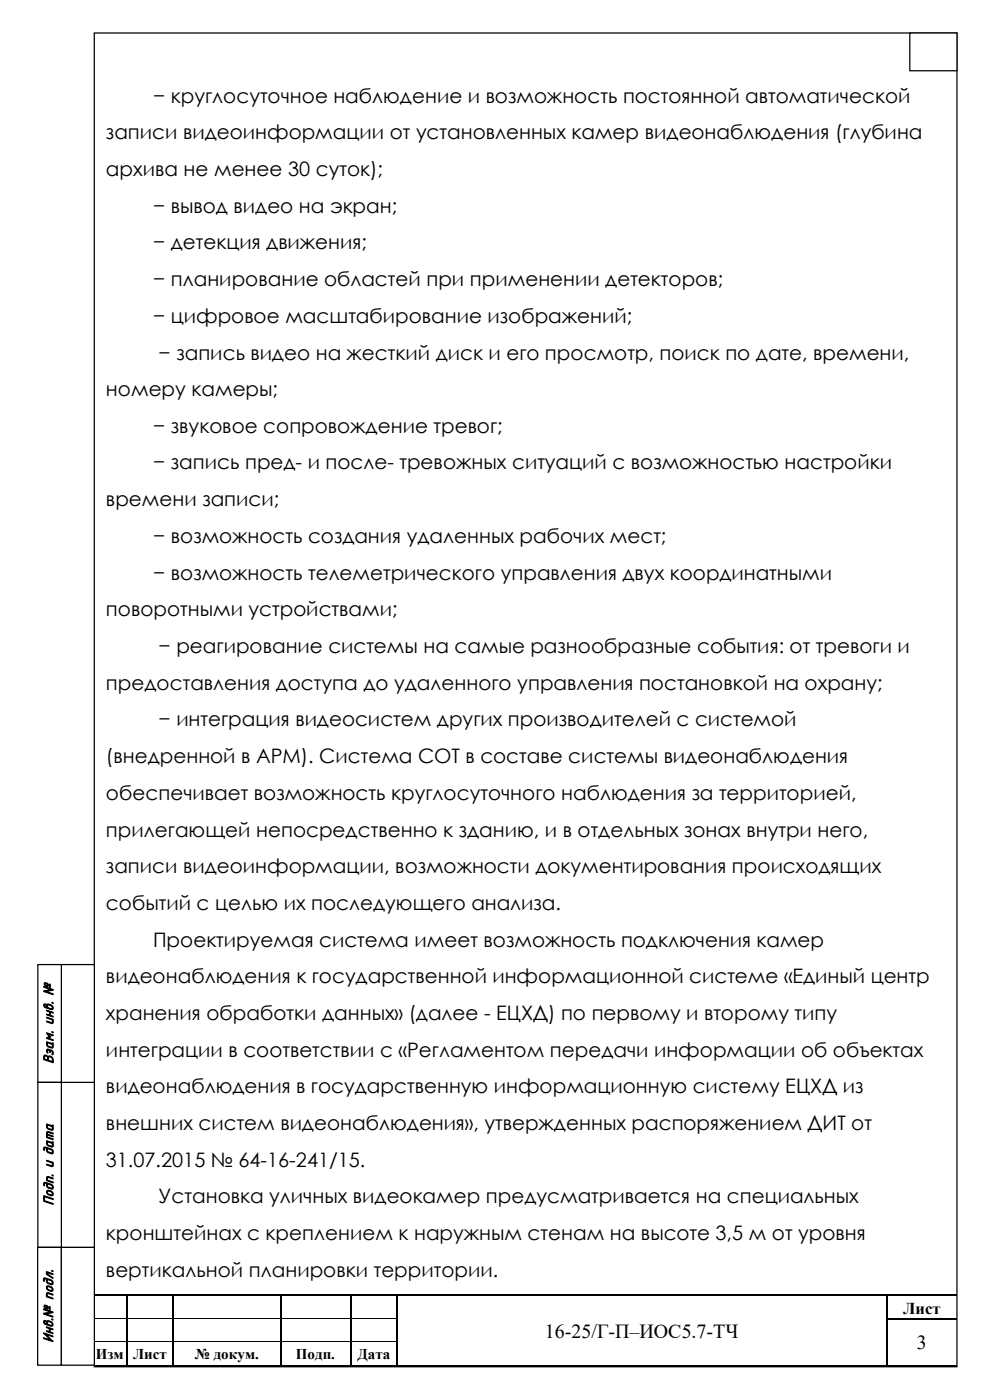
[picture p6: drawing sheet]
<svg xmlns="http://www.w3.org/2000/svg" width="210mm" height="297mm" viewBox="0 0 210 297" stroke-linecap="round" stroke-linejoin="round" font-family="sans-serif">
<defs><g id="words">
<g font-size="4.2">
<text x="32.5" y="21.8">− круглосуточное наблюдение и возможность постоянной автоматической</text>
<text x="22.5" y="29.5">записи видеоинформации от установленных камер видеонаблюдения (глубина</text>
<text x="22.5" y="37.3">архива не менее 30 суток);</text>
<text x="32.5" y="45.1">− вывод видео на экран;</text>
<text x="32.5" y="52.9">− детекция движения;</text>
<text x="32.5" y="60.7">− планирование областей при применении детекторов;</text>
<text x="32.5" y="68.5">− цифровое масштабирование изображений;</text>
<text x="33.7" y="76.3">− запись видео на жесткий диск и его просмотр, поиск по дате, времени,</text>
<text x="22.5" y="84.1">номеру камеры;</text>
<text x="32.5" y="91.9">− звуковое сопровождение тревог;</text>
<text x="32.5" y="99.6">− запись пред- и после- тревожных ситуаций с возможностью настройки</text>
<text x="22.5" y="107.4">времени записи;</text>
<text x="32.5" y="115.2">− возможность создания удаленных рабочих мест;</text>
<text x="32.5" y="123">− возможность телеметрического управления двух координатными</text>
<text x="22.5" y="130.8">поворотными устройствами;</text>
<text x="33.7" y="138.6">− реагирование системы на самые разнообразные события: от тревоги и</text>
<text x="22.5" y="146.3">предоставления доступа до удаленного управления постановкой на охрану;</text>
<text x="33.7" y="154.1">− интеграция видеосистем других производителей с системой</text>
<text x="22.5" y="161.9">(внедренной в АРМ). Система СОТ в составе системы видеонаблюдения</text>
<text x="22.5" y="169.7">обеспечивает возможность круглосуточного наблюдения за территорией,</text>
<text x="22.5" y="177.5">прилегающей непосредственно к зданию, и в отдельных зонах внутри него,</text>
<text x="22.5" y="185.3">записи видеоинформации, возможности документирования происходящих</text>
<text x="22.5" y="193">событий с целью их последующего анализа.</text>
<text x="32.5" y="200.8">Проектируемая система имеет возможность подключения камер</text>
<text x="22.5" y="208.6">видеонаблюдения к государственной информационной системе «Единый центр</text>
<text x="22.5" y="216.4">хранения обработки данных» (далее - ЕЦХД) по первому и второму типу</text>
<text x="22.5" y="224.2">интеграции в соответствии с «Регламентом передачи информации об объектах</text>
<text x="22.5" y="232">видеонаблюдения в государственную информационную систему ЕЦХД из</text>
<text x="22.5" y="239.8">внешних систем видеонаблюдения», утвержденных распоряжением ДИТ от</text>
<text x="22.5" y="247.6">31.07.2015 № 64-16-241/15.</text>
<text x="33.7" y="255.4">Установка уличных видеокамер предусматривается на специальных</text>
<text x="22.5" y="263.1">кронштейнах с креплением к наружным стенам на высоте 3,5 м от уровня</text>
<text x="22.5" y="270.9">вертикальной планировки территории.</text>
<text x="115.6" y="283.8">16-25/Г-П–ИОС5.7-ТЧ</text>
<text x="194.5" y="286.3">3</text>
</g>
<text font-size="3.5" x="191.6" y="278.9">Лист</text>
<g font-size="3.3">
<text x="11.3" y="225.7" transform="rotate(-90 11.3 225.7)">Взам. инв. №</text>
<text x="11.3" y="255.8" transform="rotate(-90 11.3 255.8)">Подп. и дата</text>
<text x="11.3" y="284.9" transform="rotate(-90 11.3 284.9)">Инв.№ подл.</text>
</g>
<g font-size="3.2">
<text x="20.4" y="288.3">Изм</text>
<text x="28.2" y="288.3">Лист</text>
<text x="41.4" y="288.3">№ докум.</text>
<text x="62.8" y="288.3">Подп.</text>
<text x="75.9" y="288.3">Дата</text>
</g>
</g></defs>
<path d="M20 7h183v283h-183z" fill="none" stroke="#000" stroke-width=".26"/>
<g fill="none" stroke="#000" stroke-width=".25">
<path d="M19.9 274.8h6.9M26.9 274.9v4.8M26.9 279.9v4.7M27 274.8h9.7M36.8 274.9v4.8M36.8 279.9v4.7M36.9 274.8h22.5M59.5 274.9v4.8M59.5 279.9v4.7M59.6 274.8h14.7M74.4 274.9v4.8M74.4 279.9v4.7"/>
<path d="M74.5 274.8h9.7M84.3 274.9v4.8M84.3 279.9v4.7M84.4 274.8h103.6M188.1 274.9v4.8M188.1 279.9v4.7M188.2 274.8h14.7M188.2 279.8h14.7M19.9 289.8h6.9M26.9 284.7v5M27 289.8h9.7M36.8 284.7v5"/>
<path d="M36.9 289.8h22.5M59.5 284.7v5M59.6 289.8h14.7M74.4 284.7v5M74.5 289.8h9.7M84.3 284.7v5M84.4 289.8h103.6M188.1 284.7v5M188.2 289.8h14.7"/>
</g>
<g fill="#000">
<path d="M19.9 279.7h.1zM20 279.7h.1zM26.8 274.7h.2v.2h-.2zM26.8 279.7h.2v.2h-.2zM36.7 274.7h.2v.2h-.2zM36.7 279.7h.2v.2h-.2zM59.4 274.7h.2v.2h-.2zM59.4 279.7h.2v.2h-.2zM74.3 274.7h.2v.2h-.2zM74.3 279.7h.2v.2h-.2zM84.2 274.7h.2v.2h-.2zM84.2 279.7h.2v.2h-.2z"/>
<path d="M188 274.7h.2v.2h-.2zM188 279.7h.2v.2h-.2zM26.8 284.6l.2 .1zM26.8 289.7h.2v.2h-.2zM36.7 284.6l.2 .1zM36.7 289.7h.2v.2h-.2zM59.4 284.6l.2 .1zM59.4 289.7h.2v.2h-.2zM74.3 284.6l.2 .1zM74.3 289.7h.2v.2h-.2zM84.2 284.6l.2 .1zM84.2 289.7h.2v.2h-.2z"/>
<path d="M188 284.6l.2 .1zM188 289.7h.2v.2h-.2z"/>
</g>
<path d="M19.9 274.9v4.8M20.1 279.7h6.7M27 279.7h9.7M36.9 279.7h22.5M59.6 279.7h14.7M74.5 279.7h9.7M19.9 284.7h6.9M27 284.7h9.7M36.9 284.7h22.5M59.6 284.7h14.7M74.5 284.7h9.7" fill="none" stroke="#000" stroke-width=".21"/>
<g fill="#fff" stroke="#000" stroke-width=".26">
<path d="M13 264.7h7v25h-7z" fill-rule="evenodd"/>
<path d="M13 229.7h7v35h-7z" fill-rule="evenodd"/>
<path d="M13 204.7h7v25h-7z" fill-rule="evenodd"/>
<path d="M8 204.7h5v25h-5z" fill-rule="evenodd"/>
<path d="M8 229.7h5v35h-5z" fill-rule="evenodd"/>
<path d="M8 264.7h5v25h-5z" fill-rule="evenodd"/>
<path d="M193 7h10v8h-10z" fill-rule="evenodd"/>
</g>
<use href="#words"/>
</svg>
